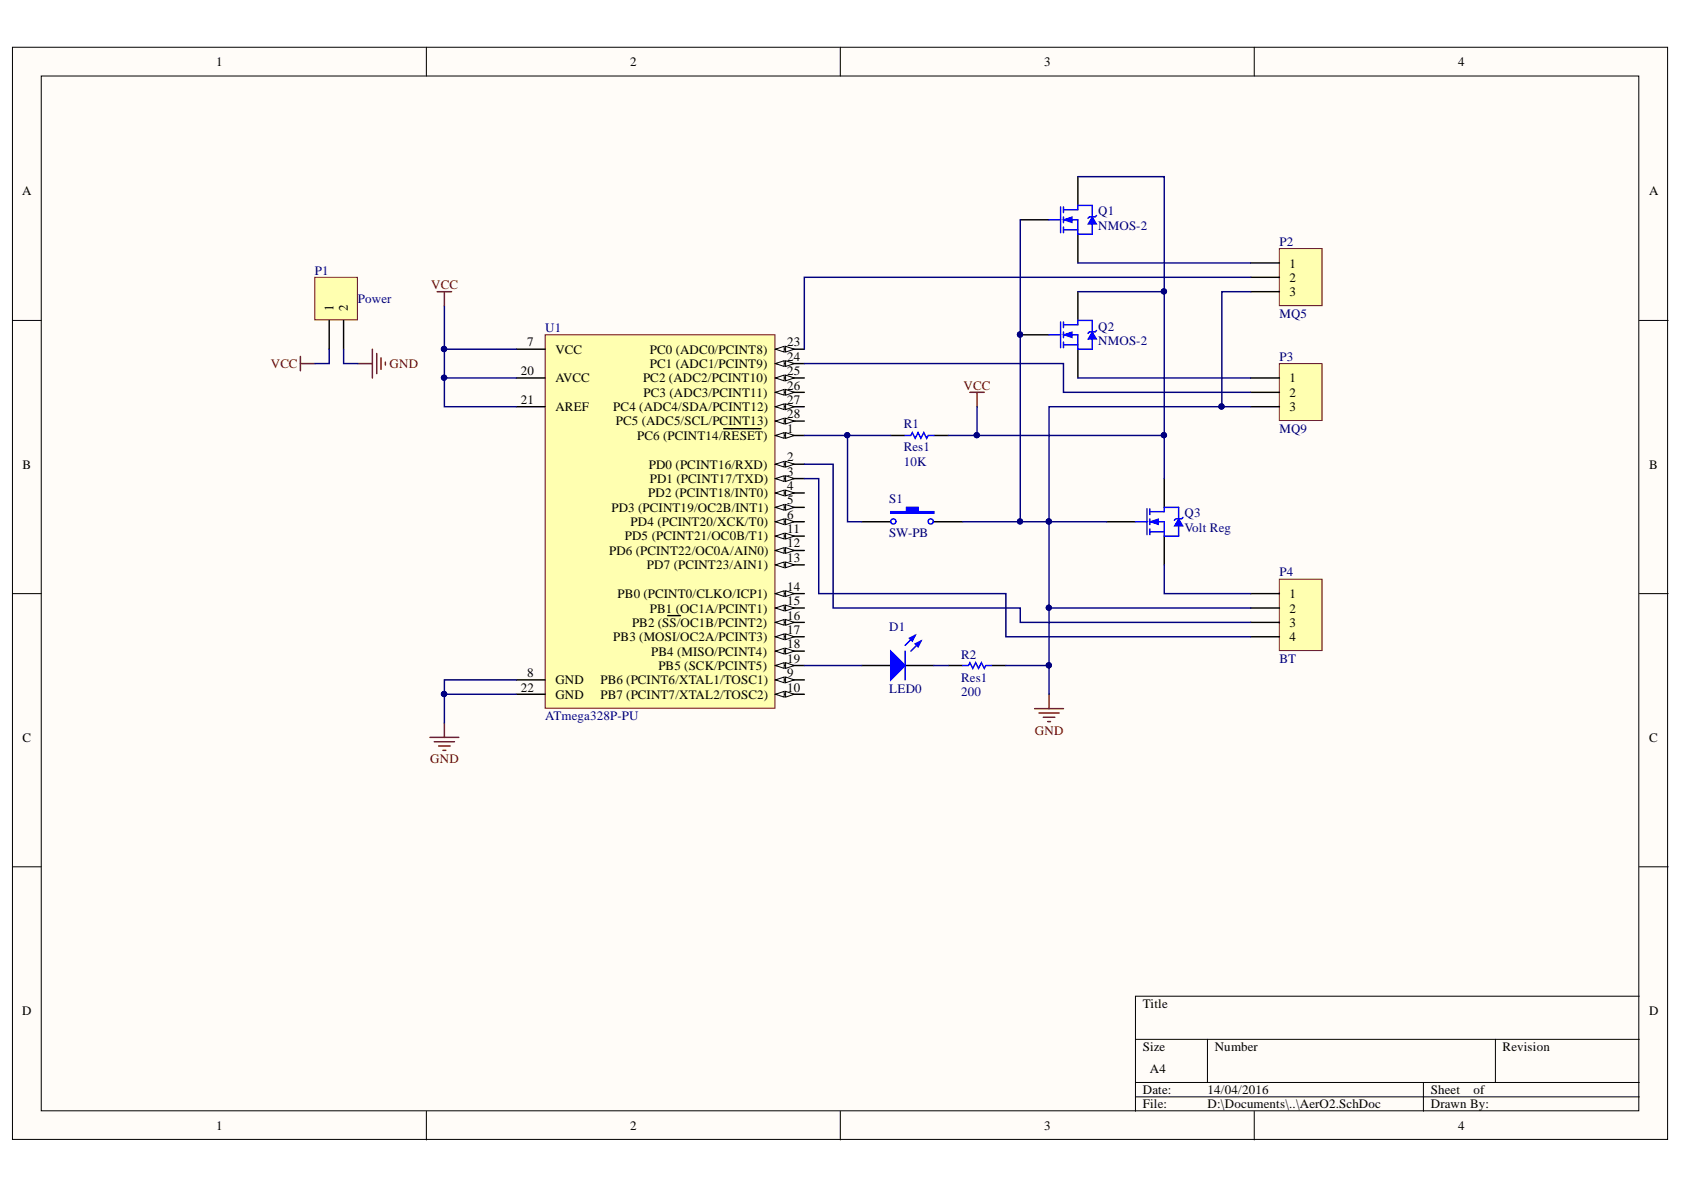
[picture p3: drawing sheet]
<svg xmlns="http://www.w3.org/2000/svg" width="297mm" height="210mm" viewBox="0 0 297 210" stroke-linecap="round" stroke-linejoin="round" font-family="sans-serif">
<defs><g id="words">
<g font-size="2.3">
<text x="38.1" y="11.6">1</text>
<text x="111.1" y="11.6">2</text>
<text x="184.2" y="11.6">3</text>
<text x="257.2" y="11.6">4</text>
<text x="3.9" y="34.4">A</text>
<text x="290.9" y="34.4">A</text>
<text x="227.4" y="47.2">1</text>
<text x="227.4" y="49.7">2</text>
<text x="227.4" y="52.3">3</text>
<text x="58.8" y="54.8" transform="rotate(-90 58.8 54.8)">1</text>
<text x="61.4" y="54.8" transform="rotate(-90 61.4 54.8)">2</text>
<text x="93" y="61.1">7</text>
<text x="98" y="62.4">VCC</text>
<text x="114.6" y="62.4">PC0 (ADC0/PCINT8)</text>
<text x="114.6" y="64.9">PC1 (ADC1/PCINT9)</text>
<text x="138.9" y="61.1">23</text>
<text x="138.9" y="63.6">24</text>
<text x="91.9" y="66.2">20</text>
<text x="91.9" y="71.2">21</text>
<text x="98" y="67.4">AVCC</text>
<text x="113.4" y="67.4">PC2 (ADC2/PCINT10)</text>
<text x="113.5" y="70">PC3 (ADC3/PCINT11)</text>
<text x="138.9" y="66.2">25</text>
<text x="138.9" y="68.7">26</text>
<text x="138.9" y="71.2">27</text>
<text x="227.4" y="67.4">1</text>
<text x="227.4" y="70">2</text>
<text x="98" y="72.5">AREF</text>
<text x="108.2" y="72.5">PC4 (ADC4/SDA/PCINT12)</text>
<text x="108.6" y="75">PC5 (ADC5/SCL/PCINT13)</text>
<text x="112.4" y="77.6">PC6 (PCINT14/RESET)</text>
<text x="138.9" y="76.3">1</text>
<text x="138.9" y="73.8">28</text>
<text x="227.4" y="72.5">3</text>
<text x="4" y="82.6">B</text>
<text x="114.4" y="82.6">PD0 (PCINT16/RXD)</text>
<text x="138.9" y="81.4">2</text>
<text x="138.9" y="83.9">3</text>
<text x="290.9" y="82.6">B</text>
<text x="114.4" y="87.7">PD2 (PCINT18/INT0)</text>
<text x="114.6" y="85.2">PD1 (PCINT17/TXD)</text>
<text x="138.9" y="86.4">4</text>
<text x="138.9" y="89">5</text>
<text x="107.8" y="90.2">PD3 (PCINT19/OC2B/INT1)</text>
<text x="110.2" y="95.3">PD5 (PCINT21/OC0B/T1)</text>
<text x="111.2" y="92.8">PD4 (PCINT20/XCK/T0)</text>
<text x="138.9" y="91.5">6</text>
<text x="138.9" y="94">11</text>
<text x="107.4" y="97.8">PD6 (PCINT22/OC0A/AIN0)</text>
<text x="114.1" y="100.4">PD7 (PCINT23/AIN1)</text>
<text x="138.9" y="96.6">12</text>
<text x="138.9" y="99.1">13</text>
<text x="108.9" y="105.5">PB0 (PCINT0/CLKO/ICP1)</text>
<text x="138.9" y="104.3">14</text>
<text x="138.9" y="106.8">15</text>
<text x="227.4" y="105.5">1</text>
<text x="108.2" y="113.1">PB3 (MOSI/OC2A/PCINT3)</text>
<text x="111.5" y="110.6">PB2 (SS/OC1B/PCINT2)</text>
<text x="114.6" y="108.1">PB1 (OC1A/PCINT1)</text>
<text x="138.9" y="109.3">16</text>
<text x="138.9" y="111.9">17</text>
<text x="227.4" y="108.1">2</text>
<text x="227.4" y="110.6">3</text>
<text x="227.4" y="113.1">4</text>
<text x="93" y="119.4">8</text>
<text x="114.9" y="115.7">PB4 (MISO/PCINT4)</text>
<text x="116.1" y="118.2">PB5 (SCK/PCINT5)</text>
<text x="138.9" y="119.4">9</text>
<text x="138.9" y="114.4">18</text>
<text x="138.9" y="116.9">19</text>
<text x="91.9" y="122">22</text>
<text x="98" y="120.7">GND</text>
<text x="98" y="123.2">GND</text>
<text x="105.9" y="120.7">PB6 (PCINT6/XTAL1/TOSC1)</text>
<text x="105.9" y="123.2">PB7 (PCINT7/XTAL2/TOSC2)</text>
<text x="138.9" y="122">10</text>
<text x="4" y="130.8">C</text>
<text x="290.9" y="130.8">C</text>
<text x="3.9" y="179">D</text>
<text x="201.6" y="177.8">Title</text>
<text x="290.9" y="179">D</text>
<text x="201.6" y="185.4">Size</text>
<text x="214.3" y="185.4">Number</text>
<text x="265.1" y="185.4">Revision</text>
<text x="202.8" y="189.2">A4</text>
<text x="201.6" y="193">Date:</text>
<text x="201.6" y="195.5">File:</text>
<text x="213" y="193">14/04/2016</text>
<text x="213" y="195.5">D:\Documents\..\AerO2.SchDoc</text>
<text x="252.4" y="193">Sheet</text>
<text x="252.4" y="195.5">Drawn By:</text>
<text x="259.9" y="193">of</text>
<text x="38.1" y="199.3">1</text>
<text x="111.1" y="199.3">2</text>
<text x="184.2" y="199.3">3</text>
<text x="257.2" y="199.3">4</text>
</g>
<g font-size="2.3" fill="#000080">
<text x="193.7" y="38">Q1</text>
<text x="193.7" y="40.5">NMOS-2</text>
<text x="225.7" y="43.4">P2</text>
<text x="55.5" y="48.5">P1</text>
<text x="63.1" y="53.5">Power</text>
<text x="96.2" y="58.6">U1</text>
<text x="193.7" y="58.3">Q2</text>
<text x="225.7" y="56.1">MQ5</text>
<text x="193.7" y="60.9">NMOS-2</text>
<text x="225.7" y="63.6">P3</text>
<text x="159.4" y="75.6">R1</text>
<text x="225.7" y="76.3">MQ9</text>
<text x="159.4" y="82.1">10K</text>
<text x="159.4" y="79.6">Res1</text>
<text x="156.9" y="88.7">S1</text>
<text x="156.9" y="94.8">SW-PB</text>
<text x="208.9" y="91.3">Q3</text>
<text x="208.9" y="93.8">Volt Reg</text>
<text x="225.7" y="101.6">P4</text>
<text x="156.9" y="111.3">D1</text>
<text x="169.5" y="116.2">R2</text>
<text x="225.7" y="116.9">BT</text>
<text x="156.9" y="122.2">LED0</text>
<text x="169.5" y="122.7">200</text>
<text x="169.5" y="120.2">Res1</text>
<text x="96.2" y="127">ATmega328P-PU</text>
</g>
<g font-size="2.3" fill="#800000">
<text x="76.1" y="51">VCC</text>
<text x="47.8" y="64.9">VCC</text>
<text x="68.7" y="64.9">GND</text>
<text x="170" y="68.7">VCC</text>
<text x="182.6" y="129.6">GND</text>
<text x="75.9" y="134.6">GND</text>
</g>
</g></defs>
<g fill="#fffcf8" stroke="#000" stroke-width=".18">
<path d="M2.2 8.3h291.9v192.7h-291.9z"/>
<path d="M7.3 13.4h281.8v182.5h-281.8z"/>
</g>
<g fill="none" stroke="#000" stroke-width=".18">
<path d="M75.2 8.3v5.1M148.2 8.3v5.1M221.2 8.3v5.1M2.2 56.5h5.1M289.2 56.5h5M2.2 104.7h5.1M289.2 104.7h5M2.2 152.9h5.1M289.2 152.9h5M289.2 175.7h-88.9v20.3M75.2 196v5.1M148.2 196v5.1"/>
<path d="M200.3 183.3h88.9M200.3 190.9h88.9M200.3 193.5h88.9M213 183.3v7.6M221.2 196v5.1M251.1 190.9v5.1M263.8 183.3v7.6"/>
</g>
<path d="M225.7 43.8h7.5v10.1h-7.5z" fill="#ffffb0" stroke="#800000" stroke-width=".18"/>
<path d="M220.6 46.4h5.1M220.6 48.9h5.1M220.6 51.5h5.1" fill="none" stroke="#000" stroke-width=".25"/>
<path d="M225.7 64.1h7.5v10.1h-7.5z" fill="#ffffb0" stroke="#800000" stroke-width=".18"/>
<path d="M220.6 66.7h5.1M220.6 69.2h5.1M220.6 71.7h5.1" fill="none" stroke="#000" stroke-width=".25"/>
<path d="M225.7 102.2h7.5v12.6h-7.5z" fill="#ffffb0" stroke="#800000" stroke-width=".18"/>
<path d="M220.6 104.7h5.1M220.6 107.2h5.1M220.6 109.8h5.1M220.6 112.3h5.1" fill="none" stroke="#000" stroke-width=".25"/>
<path d="M55.5 48.9h7.5v7.5h-7.5z" fill="#ffffb0" stroke="#800000" stroke-width=".18"/>
<path d="M58.1 56.5v5.1M60.6 56.5v5.1" fill="none" stroke="#000" stroke-width=".25"/>
<path d="M96.2 59.1h40.5v65.8h-40.5z" fill="#ffffb0" stroke="#800000" stroke-width=".18"/>
<path d="M136.8 76.8h5.1" fill="none" stroke="#000" stroke-width=".25"/>
<path d="M136.8 76.8l1.5-.5v1z" fill="#fffcf8"/>
<path d="M136.8 76.8l1.5-.5v1z" fill="none" stroke="#000" stroke-width=".18"/>
<path d="M138.6 76.3l1.5 .5-1.5 .5z" fill="#fffcf8"/>
<path d="M138.6 76.3l1.5 .5-1.5 .5z" fill="none" stroke="#000" stroke-width=".18"/>
<path d="M127.7 75.6h2.7M130.4 75.6h1.1M131.6 75.6h1.3M133 75.6h1.3M136.8 81.9h5.1" fill="none" stroke="#000" stroke-width=".25"/>
<path d="M136.8 81.9l1.5-.5v1z" fill="#fffcf8"/>
<path d="M136.8 81.9l1.5-.5v1z" fill="none" stroke="#000" stroke-width=".18"/>
<path d="M138.6 81.4l1.5 .5-1.5 .5z" fill="#fffcf8"/>
<path d="M138.6 81.4l1.5 .5-1.5 .5z" fill="none" stroke="#000" stroke-width=".18"/>
<path d="M136.8 84.4h5.1" fill="none" stroke="#000" stroke-width=".25"/>
<path d="M136.8 84.4l1.5-.5v1z" fill="#fffcf8"/>
<path d="M136.8 84.4l1.5-.5v1z" fill="none" stroke="#000" stroke-width=".18"/>
<path d="M138.6 83.9l1.5 .5-1.5 .5z" fill="#fffcf8"/>
<path d="M138.6 83.9l1.5 .5-1.5 .5z" fill="none" stroke="#000" stroke-width=".18"/>
<path d="M136.8 87h5.1" fill="none" stroke="#000" stroke-width=".25"/>
<path d="M136.8 87l1.5-.6v1.1z" fill="#fffcf8"/>
<path d="M136.8 87l1.5-.6v1.1z" fill="none" stroke="#000" stroke-width=".18"/>
<path d="M138.6 86.4l1.5 .6-1.5 .5z" fill="#fffcf8"/>
<path d="M138.6 86.4l1.5 .6-1.5 .5z" fill="none" stroke="#000" stroke-width=".18"/>
<path d="M136.8 89.5h5.1" fill="none" stroke="#000" stroke-width=".25"/>
<path d="M136.8 89.5l1.5-.5v1z" fill="#fffcf8"/>
<path d="M136.8 89.5l1.5-.5v1z" fill="none" stroke="#000" stroke-width=".18"/>
<path d="M138.6 89l1.5 .5-1.5 .5z" fill="#fffcf8"/>
<path d="M138.6 89l1.5 .5-1.5 .5z" fill="none" stroke="#000" stroke-width=".18"/>
<path d="M136.8 92h5.1" fill="none" stroke="#000" stroke-width=".25"/>
<path d="M136.8 92l1.5-.5v1z" fill="#fffcf8"/>
<path d="M136.8 92l1.5-.5v1z" fill="none" stroke="#000" stroke-width=".18"/>
<path d="M138.6 91.5l1.5 .5-1.5 .5z" fill="#fffcf8"/>
<path d="M138.6 91.5l1.5 .5-1.5 .5z" fill="none" stroke="#000" stroke-width=".18"/>
<path d="M91.1 61.6h5.1M91.1 119.9h5.1M136.8 119.9h5.1" fill="none" stroke="#000" stroke-width=".25"/>
<path d="M136.8 119.9l1.5-.5v1z" fill="#fffcf8"/>
<path d="M136.8 119.9l1.5-.5v1z" fill="none" stroke="#000" stroke-width=".18"/>
<path d="M138.6 119.4l1.5 .5-1.5 .5z" fill="#fffcf8"/>
<path d="M138.6 119.4l1.5 .5-1.5 .5z" fill="none" stroke="#000" stroke-width=".18"/>
<path d="M136.8 122.5h5.1" fill="none" stroke="#000" stroke-width=".25"/>
<path d="M136.8 122.5l1.5-.5v1z" fill="#fffcf8"/>
<path d="M136.8 122.5l1.5-.5v1z" fill="none" stroke="#000" stroke-width=".18"/>
<path d="M138.6 122l1.5 .5-1.5 .5z" fill="#fffcf8"/>
<path d="M138.6 122l1.5 .5-1.5 .5z" fill="none" stroke="#000" stroke-width=".18"/>
<path d="M136.8 94.6h5.1" fill="none" stroke="#000" stroke-width=".25"/>
<path d="M136.8 94.6l1.5-.5v1z" fill="#fffcf8"/>
<path d="M136.8 94.6l1.5-.5v1z" fill="none" stroke="#000" stroke-width=".18"/>
<path d="M138.6 94.1l1.5 .5-1.5 .5z" fill="#fffcf8"/>
<path d="M138.6 94.1l1.5 .5-1.5 .5z" fill="none" stroke="#000" stroke-width=".18"/>
<path d="M136.8 97.1h5.1" fill="none" stroke="#000" stroke-width=".25"/>
<path d="M136.8 97.1l1.5-.5v1z" fill="#fffcf8"/>
<path d="M136.8 97.1l1.5-.5v1z" fill="none" stroke="#000" stroke-width=".18"/>
<path d="M138.6 96.6l1.5 .5-1.5 .5z" fill="#fffcf8"/>
<path d="M138.6 96.6l1.5 .5-1.5 .5z" fill="none" stroke="#000" stroke-width=".18"/>
<path d="M136.8 99.6h5.1" fill="none" stroke="#000" stroke-width=".25"/>
<path d="M136.8 99.6l1.5-.5v1z" fill="#fffcf8"/>
<path d="M136.8 99.6l1.5-.5v1z" fill="none" stroke="#000" stroke-width=".18"/>
<path d="M138.6 99.1l1.5 .5-1.5 .5z" fill="#fffcf8"/>
<path d="M138.6 99.1l1.5 .5-1.5 .5z" fill="none" stroke="#000" stroke-width=".18"/>
<path d="M136.8 104.7h5.1" fill="none" stroke="#000" stroke-width=".25"/>
<path d="M136.8 104.7l1.5-.5v1z" fill="#fffcf8"/>
<path d="M136.8 104.7l1.5-.5v1z" fill="none" stroke="#000" stroke-width=".18"/>
<path d="M138.6 104.2l1.5 .5-1.5 .5z" fill="#fffcf8"/>
<path d="M138.6 104.2l1.5 .5-1.5 .5z" fill="none" stroke="#000" stroke-width=".18"/>
<path d="M136.8 107.2h5.1" fill="none" stroke="#000" stroke-width=".25"/>
<path d="M136.8 107.2l1.5-.5v1.1z" fill="#fffcf8"/>
<path d="M136.8 107.2l1.5-.5v1.1z" fill="none" stroke="#000" stroke-width=".18"/>
<path d="M138.6 106.7l1.5 .5-1.5 .6z" fill="#fffcf8"/>
<path d="M138.6 106.7l1.5 .5-1.5 .6z" fill="none" stroke="#000" stroke-width=".18"/>
<path d="M136.8 109.8h5.1" fill="none" stroke="#000" stroke-width=".25"/>
<path d="M136.8 109.8l1.5-.5v1z" fill="#fffcf8"/>
<path d="M136.8 109.8l1.5-.5v1z" fill="none" stroke="#000" stroke-width=".18"/>
<path d="M138.6 109.3l1.5 .5-1.5 .5z" fill="#fffcf8"/>
<path d="M138.6 109.3l1.5 .5-1.5 .5z" fill="none" stroke="#000" stroke-width=".18"/>
<path d="M117.8 108.6h1.1M118.9 108.6h1.1M136.8 112.3h5.1" fill="none" stroke="#000" stroke-width=".25"/>
<path d="M136.8 112.3l1.5-.5v1z" fill="#fffcf8"/>
<path d="M136.8 112.3l1.5-.5v1z" fill="none" stroke="#000" stroke-width=".18"/>
<path d="M138.6 111.8l1.5 .5-1.5 .5z" fill="#fffcf8"/>
<path d="M138.6 111.8l1.5 .5-1.5 .5z" fill="none" stroke="#000" stroke-width=".18"/>
<path d="M136.8 114.9h5.1" fill="none" stroke="#000" stroke-width=".25"/>
<path d="M136.8 114.9l1.5-.6v1.1z" fill="#fffcf8"/>
<path d="M136.8 114.9l1.5-.6v1.1z" fill="none" stroke="#000" stroke-width=".18"/>
<path d="M138.6 114.3l1.5 .6-1.5 .5z" fill="#fffcf8"/>
<path d="M138.6 114.3l1.5 .6-1.5 .5z" fill="none" stroke="#000" stroke-width=".18"/>
<path d="M136.8 117.4h5.1" fill="none" stroke="#000" stroke-width=".25"/>
<path d="M136.8 117.4l1.5-.5v1z" fill="#fffcf8"/>
<path d="M136.8 117.4l1.5-.5v1z" fill="none" stroke="#000" stroke-width=".18"/>
<path d="M138.6 116.9l1.5 .5-1.5 .5z" fill="#fffcf8"/>
<path d="M138.6 116.9l1.5 .5-1.5 .5z" fill="none" stroke="#000" stroke-width=".18"/>
<path d="M91.1 66.7h5.1M91.1 71.7h5.1M136.8 61.6h5.1M91.1 122.5h5.1" fill="none" stroke="#000" stroke-width=".25"/>
<path d="M136.8 61.6l1.5-.5v1z" fill="#fffcf8"/>
<path d="M136.8 61.6l1.5-.5v1z" fill="none" stroke="#000" stroke-width=".18"/>
<path d="M138.6 61.1l1.5 .5-1.5 .5z" fill="#fffcf8"/>
<path d="M138.6 61.1l1.5 .5-1.5 .5z" fill="none" stroke="#000" stroke-width=".18"/>
<path d="M136.8 64.1h5.1" fill="none" stroke="#000" stroke-width=".25"/>
<path d="M136.8 64.1l1.5-.5v1z" fill="#fffcf8"/>
<path d="M136.8 64.1l1.5-.5v1z" fill="none" stroke="#000" stroke-width=".18"/>
<path d="M138.6 63.6l1.5 .5-1.5 .5z" fill="#fffcf8"/>
<path d="M138.6 63.6l1.5 .5-1.5 .5z" fill="none" stroke="#000" stroke-width=".18"/>
<path d="M136.8 66.7h5.1" fill="none" stroke="#000" stroke-width=".25"/>
<path d="M136.8 66.7l1.5-.5v1z" fill="#fffcf8"/>
<path d="M136.8 66.7l1.5-.5v1z" fill="none" stroke="#000" stroke-width=".18"/>
<path d="M138.6 66.2l1.5 .5-1.5 .5z" fill="#fffcf8"/>
<path d="M138.6 66.2l1.5 .5-1.5 .5z" fill="none" stroke="#000" stroke-width=".18"/>
<path d="M136.8 69.2h5.1" fill="none" stroke="#000" stroke-width=".25"/>
<path d="M136.8 69.2l1.5-.5v1z" fill="#fffcf8"/>
<path d="M136.8 69.2l1.5-.5v1z" fill="none" stroke="#000" stroke-width=".18"/>
<path d="M138.6 68.7l1.5 .5-1.5 .5z" fill="#fffcf8"/>
<path d="M138.6 68.7l1.5 .5-1.5 .5z" fill="none" stroke="#000" stroke-width=".18"/>
<path d="M136.8 71.7h5.1" fill="none" stroke="#000" stroke-width=".25"/>
<path d="M136.8 71.7l1.5-.5v1z" fill="#fffcf8"/>
<path d="M136.8 71.7l1.5-.5v1z" fill="none" stroke="#000" stroke-width=".18"/>
<path d="M138.6 71.2l1.5 .5-1.5 .5z" fill="#fffcf8"/>
<path d="M138.6 71.2l1.5 .5-1.5 .5z" fill="none" stroke="#000" stroke-width=".18"/>
<path d="M136.8 74.3h5.1" fill="none" stroke="#000" stroke-width=".25"/>
<path d="M136.8 74.3l1.5-.5v1z" fill="#fffcf8"/>
<path d="M136.8 74.3l1.5-.5v1z" fill="none" stroke="#000" stroke-width=".18"/>
<path d="M138.6 73.8l1.5 .5-1.5 .5z" fill="#fffcf8"/>
<path d="M138.6 73.8l1.5 .5-1.5 .5z" fill="none" stroke="#000" stroke-width=".18"/>
<path d="M152 117.4h5.1M159.7 117.4h5M167.3 117.4h2.5M174.9 117.4h2.5" fill="none" stroke="#000" stroke-width=".25"/>
<path d="M169.8 117.4h1l.3-.5 .5 1 .5-1 .5 1 .5-1 .5 1 .3-.5h1" fill="none" stroke="#00f" stroke-width=".25"/>
<path d="M157.1 114.9l2.6 2.5-2.6 2.5z" fill="#00f"/>
<path d="M157.1 114.9l2.6 2.5-2.6 2.5zM161.4 112.1l-1.7 1.7M162.4 113.1l-1.7 1.8" fill="none" stroke="#00f" stroke-width=".25"/>
<path d="M161.4 113.6l1-.5-.5 1z" fill="#00f"/>
<path d="M161.4 113.6l1-.5-.5 1z" fill="none" stroke="#00f" stroke-width=".25"/>
<path d="M160.4 112.6l1-.5-.5 1z" fill="#00f"/>
<path d="M185 59.1h2.1M187.1 56.8v4.5M187.6 57.3h2.5M187.6 59.1h2.5v2.5M187.6 56.8v1M187.6 58.6v1M159.7 76.8h1l.2-.5 .5 1 .5-1 .5 1 .6-1 .5 1 .2-.5h1M187.6 60.8h2.5M187.6 60.3v1M159.7 114.9v5M160.4 112.6l1-.5-.5 1z" fill="none" stroke="#00f" stroke-width=".25"/>
<path d="M180 59.1h5M190.1 51.5v5M157.1 76.8h2.6M164.7 76.8h2.6M190.1 61.6v5.1" fill="none" stroke="#000" stroke-width=".25"/>
<circle cx="179.9" cy="59" r=".46" fill="#000080" stroke="#000080" stroke-width=".18"/>
<path d="M187.6 59.1l1.5-.5v1z" fill="#00f"/>
<path d="M187.6 59.1l1.5-.5v1z" fill="none" stroke="#00f" stroke-width=".18"/>
<path d="M190.1 57.3v-.8h2.6v2.1M192.7 59.8v1.8h-2.6" fill="none" stroke="#00f" stroke-width=".25"/>
<path d="M192.7 58.6l.7 1.2h-1.5z" fill="#00f"/>
<path d="M192.7 58.6l.7 1.2h-1.5z" fill="none" stroke="#00f" stroke-width=".18"/>
<path d="M193.4 58.3l-.2 .3h-1l-.3 .2M200.3 92h2M202.3 89.7v4.6M202.8 90.3h2.6M202.8 92h2.6v2.6M202.8 93.8h2.6M202.8 89.7v1.1M202.8 91.5v1M202.8 93.3v1" fill="none" stroke="#00f" stroke-width=".25"/>
<circle cx="179.9" cy="59" r=".46" fill="#000080" stroke="#000080" stroke-width=".18"/>
<path d="M195.2 92h5.1M205.4 84.4v5.1M205.4 94.6v5" fill="none" stroke="#000" stroke-width=".25"/>
<path d="M202.8 92l1.5-.5v1z" fill="#00f"/>
<path d="M202.8 92l1.5-.5v1z" fill="none" stroke="#00f" stroke-width=".18"/>
<path d="M205.4 90.3v-.8h2.5v2M207.9 92.8v1.8h-2.5" fill="none" stroke="#00f" stroke-width=".25"/>
<path d="M207.9 91.5l.8 1.3h-1.6z" fill="#00f"/>
<path d="M207.9 91.5l.8 1.3h-1.6z" fill="none" stroke="#00f" stroke-width=".18"/>
<path d="M185 38.8h2.1M187.1 36.5v4.6M187.6 37h2.5M187.6 38.8h2.5v2.5M187.6 36.5v1M187.6 38.3v1M187.6 40.5h2.5M187.6 40v1.1M208.7 91.3l-.3 .2h-1l-.3 .3" fill="none" stroke="#00f" stroke-width=".25"/>
<path d="M180 38.8h5M190.1 31.2v5M190.1 41.3v5.1" fill="none" stroke="#000" stroke-width=".25"/>
<path d="M187.6 38.8l1.5-.5v1z" fill="#00f"/>
<path d="M187.6 38.8l1.5-.5v1z" fill="none" stroke="#00f" stroke-width=".18"/>
<path d="M190.1 37v-.8h2.6v2.1M192.7 39.5v1.8h-2.6" fill="none" stroke="#00f" stroke-width=".25"/>
<path d="M192.7 38.3l.7 1.2h-1.5z" fill="#00f"/>
<path d="M192.7 38.3l.7 1.2h-1.5z" fill="none" stroke="#00f" stroke-width=".18"/>
<path d="M193.4 38l-.2 .3h-1l-.3 .2" fill="none" stroke="#00f" stroke-width=".25"/>
<path d="M77.1 51.5h2.6M78.4 51.5v2.5M171.1 69.2h2.5M172.3 69.2v2.5M75.8 130.1h5.1M76.6 130.8h3.6M77.4 131.6h2M78.1 132.4h.5M78.4 127.5v2.6" fill="none" stroke="#800000" stroke-width=".25"/>
<path d="M172.3 71.7v5.1h-5" fill="none" stroke="#000080" stroke-width=".25"/>
<circle cx="172.3" cy="76.8" r=".46" fill="#000080" stroke="#000080" stroke-width=".18"/>
<path d="M152 92h5.1M164.7 92h5.1" fill="none" stroke="#000" stroke-width=".25"/>
<path d="M157.1 90.3h2.8v-.8h2v.8h2.8v.2h-7.6z" fill-rule="evenodd" fill="#00f"/>
<g fill="none" stroke="#00f" stroke-width=".25">
<path d="M157.1 90.3h2.8v-.8h2v.8h2.8v.2h-7.6z"/>
<circle cx="157.6" cy="92" r=".46"/>
<circle cx="164.2" cy="92" r=".46"/>
</g>
<g fill="none" stroke="#000080" stroke-width=".25">
<path d="M180 38.8v53.2M190.1 31.2h15.3v20.3M78.4 54v17.7h12.7M190.1 51.5h15.3v25.3M190.1 46.4h30.5M220.6 51.5h-5.1v20.2h5.1M220.6 48.9h-78.7v12.7M58.1 61.6v2.5h-2.6M60.6 61.6v2.5h2.5M78.4 66.7h12.7M78.4 61.6h12.7M141.9 76.8h15.2"/>
<path d="M141.9 64.1h45.7v5.1h33M149.5 76.8v15.2h2.5M172.3 76.8h33.1v7.6M190.1 66.7h30.5M215.5 71.7h-30.5v20.3h10.2M141.9 81.9h5.1v25.3h33v2.6h40.6M141.9 84.4h2.5v20.3h33v7.6h43.2M169.8 92h15.2v30.5M205.4 99.6v5.1h15.2M91.1 119.9h-12.7v2.6h12.7M141.9 117.4h10.1M164.7 117.4h2.6"/>
<path d="M177.4 117.4h7.6M185 107.2h35.6M78.4 122.5v5"/>
</g>
<g fill="#000080" stroke="#000080" stroke-width=".18">
<circle cx="78.3" cy="122.4" r=".46"/>
<circle cx="78.3" cy="66.6" r=".46"/>
<circle cx="78.3" cy="61.6" r=".47"/>
<circle cx="149.4" cy="76.8" r=".46"/>
<circle cx="185" cy="117.4" r=".46"/>
<circle cx="185" cy="107.2" r=".46"/>
<circle cx="185" cy="92" r=".46"/>
<circle cx="205.3" cy="76.8" r=".46"/>
<circle cx="172.3" cy="76.8" r=".46"/>
<circle cx="179.9" cy="59" r=".46"/>
<circle cx="179.9" cy="92" r=".46"/>
<circle cx="205.3" cy="51.4" r=".46"/>
<circle cx="215.5" cy="71.7" r=".47"/>
</g>
<path d="M53 64.1h2.5M53 62.9v2.5M63.1 64.1h2.6M65.7 61.6v5.1M66.4 62.4v3.5M67.2 63.1v2M68 63.9v.5M182.5 125h5.1M183.3 125.8h3.5M184 126.5h2.1M184.8 127.3h.5M185 122.5v2.5" fill="none" stroke="#800000" stroke-width=".25"/>
<use href="#words"/>
</svg>
